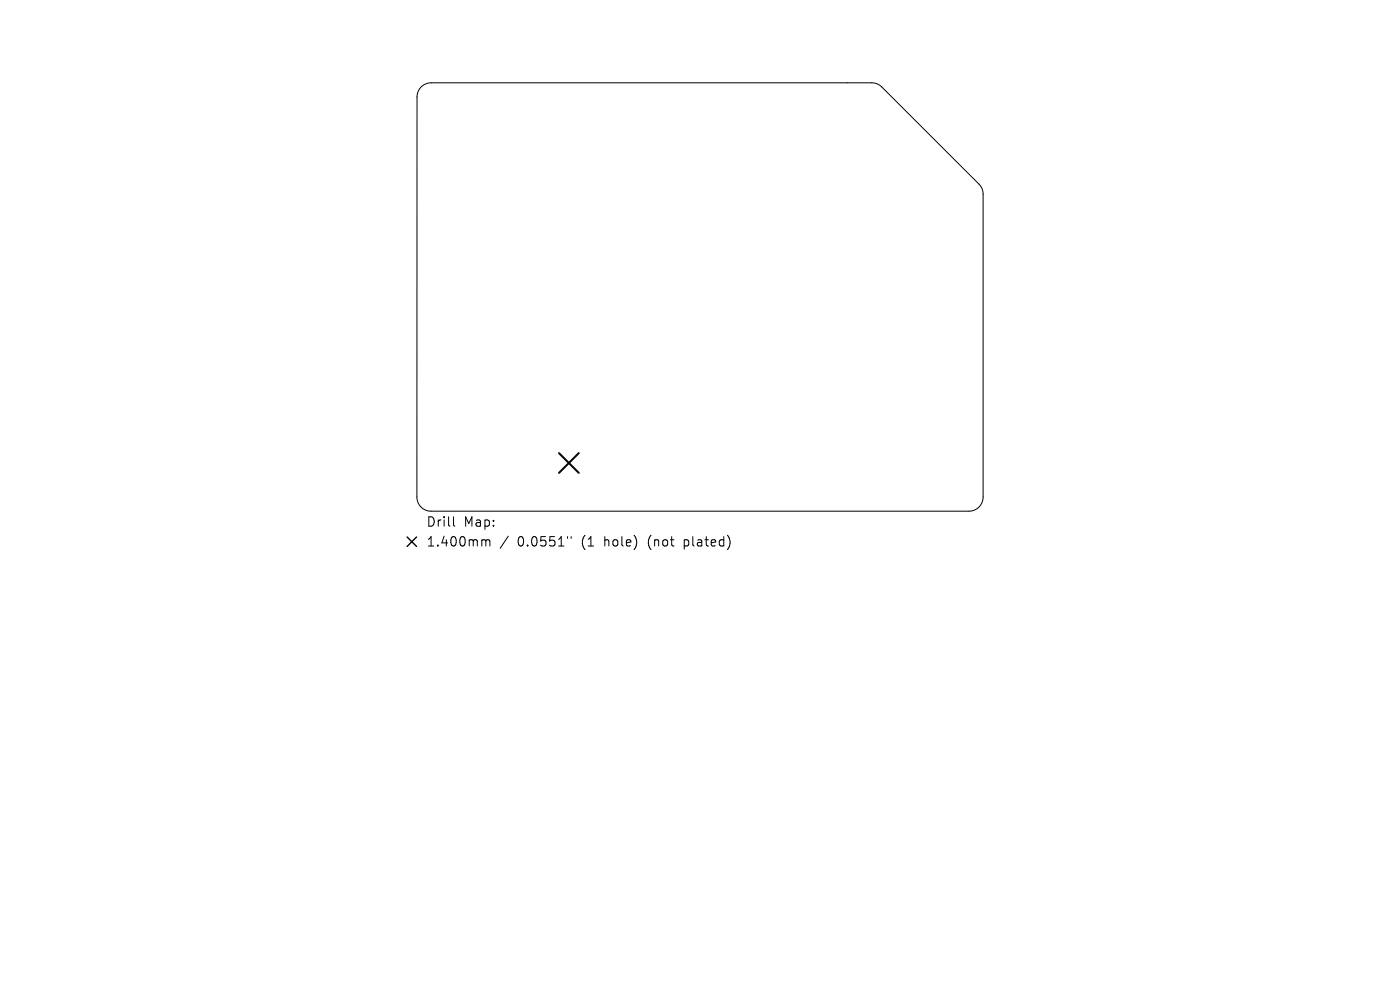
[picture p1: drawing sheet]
<svg xmlns="http://www.w3.org/2000/svg" width="297mm" height="210mm" viewBox="0 0 297 210" stroke-linecap="round" stroke-linejoin="round" font-family="sans-serif">
<defs><g id="words">
<g font-size="2.8">
<text x="90.4" y="112">Drill</text>
<text x="98.4" y="112">Map:</text>
<text x="90.4" y="116.2">1.400mm</text>
<text x="109.8" y="116.2">0.0551&quot;</text>
<text x="123.5" y="116.2">(1</text>
<text x="128.5" y="116.2">hole)</text>
<text x="137.9" y="116.2">(not</text>
<text x="145.8" y="116.2">plated)</text>
</g>
</g></defs>
<path d="M89.3 18.4a3 3 0 0 1 2.2-.8h93.4a3 3 0 0 1 2.2 .8l20.6 20.7a3 3 0 0 1 .9 2.1v64.2a3 3 0 0 1-3 3h-114.2a3 3 0 0 1-3-3l.1-84.8a3 3 0 0 1 .8-2.2zM96.2 109.6v1.7l.3 .3M102.5 114.5h.3l.3 .3M103.1 114.8l.3-.3 .4 .1 .1 1.2M103.1 114.8v1M107.8 113.7l-1.7 2.6M120.4 113.8v.4M121.2 113.8v.4" fill="none" stroke="#000" stroke-width=".21"/>
<path d="M118.6 96.1l4.2 4.2M122.8 96.1l-4.2 4.2" fill="none" stroke="#000" stroke-width=".42"/>
<path d="M86.4 113.9l2 2M88.4 113.9l-2 2" fill="none" stroke="#000" stroke-width=".3"/>
<use href="#words"/>
</svg>
